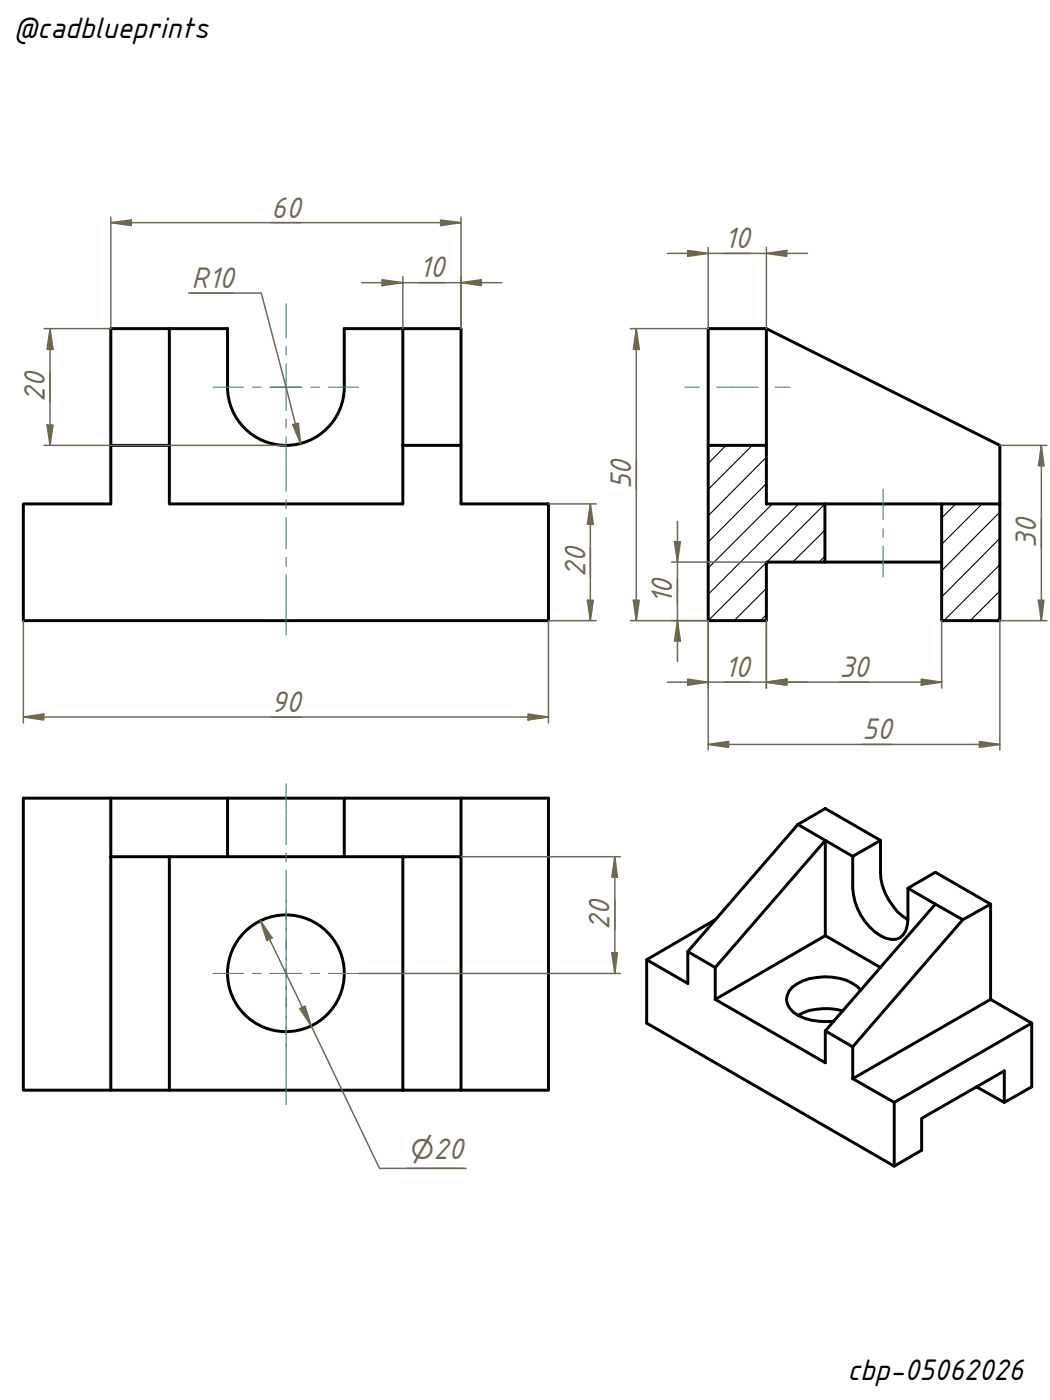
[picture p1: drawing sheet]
<svg xmlns="http://www.w3.org/2000/svg" width="180mm" height="240mm" viewBox="0 0 180 240" stroke-linecap="round" stroke-linejoin="round" font-family="sans-serif">
<defs><g id="words">
<g font-size="4.9">
<text x="2.4" y="6.5">@cadblueprints</text>
<text x="145.2" y="236.5">cbp-05062026</text>
</g>
<g font-size="4.9" fill="#6e6851">
<text x="46.5" y="37.3">60</text>
<text x="71.8" y="47.5">10</text>
<text x="124.1" y="42.5">10</text>
<text x="32.8" y="49.4">R10</text>
<text x="7.7" y="68.9" transform="rotate(-90 7.7 68.9)">20</text>
<text x="108.1" y="83.9" transform="rotate(-90 108.1 83.9)">50</text>
<text x="177.5" y="93.9" transform="rotate(-90 177.5 93.9)">30</text>
<text x="100.3" y="98.9" transform="rotate(-90 100.3 98.9)">20</text>
<text x="115.2" y="103.5" transform="rotate(-90 115.2 103.5)">10</text>
<text x="124.1" y="116">10</text>
<text x="143.8" y="116">30</text>
<text x="46.5" y="122">90</text>
<text x="147.8" y="126.7">50</text>
<text x="104.5" y="159.3" transform="rotate(-90 104.5 159.3)">20</text>
<text x="69.7" y="198.6">⌀20</text>
</g>
</g></defs>
<!-- layer: Hatch (GOST) -->
<g fill="none" stroke="#000" stroke-width=".19">
<path d="M124.4 76.3l-3.1 3.1M128.9 76.3l-7.6 7.6M131.3 78.3l-10 10.1M131.3 82.9l-10 10M132.3 86.3l-11 11M136.8 86.3l-15.5 15.5M141.4 95.3l-1.1 1M141.4 90.9l-5.6 5.4M141.4 86.3l-20.1 20M163.8 86.3l-2.4 2.5M168.3 86.3l-6.9 7M171.3 96.8l-9.6 9.5"/>
<path d="M171.3 92.3l-9.9 10M171.3 87.7l-9.9 10.1M131.3 105.3l-1 1M131.3 100.8l-5.5 5.5M171.3 105.7l-.5 .6M171.3 101.3l-5.1 5"/>
</g>
<!-- layer: Visible (GOST) -->
<g fill="none" stroke="#000" stroke-width=".51">
<path d="M19 56.3h10v20h-10zM29 56.3h10v10M69 56.3v30h-40v-10M131.3 56.3l40 20v10M19 76.3v10h-15v20h90v-20h-15v-10M39 66.3a10 10 0 0 0 10 10 10 10 0 0 0 10-10M59 66.3v-10h20v20h-10M121.3 76.3h10v10h10.1v10h-10.1v10h-10zM121.3 76.3v-20h10v20M141.4 86.3h20M141.4 96.3h20M161.4 86.3h9.9v20h-9.9z"/>
<path d="M19 136.8h20v10h20v-10h20M19 136.8h-15v50h15M19 136.8v10M39 136.8h20M79 136.8h15v50h-15M79 136.8v10M19 146.8h10v40h-10zM29 146.8h10M59 146.8h10M69 146.8h10v40h-10zM122.6 157.6l-11.8 6.9 7.1 4v-5.4M136.7 141.3l4.7 2.7-18.8 21.8-4.7-2.7z"/>
<path d="M136.7 141.3l4.7-2.8 9.5 5.5M146.1 146.7l4.8-2.7v5.5a10 10 0 0 0 4.7 8.1 3.2 3.2 0 0 1-2.1 3.4 4.6 4.6 0 0 1-3.6-1.3 10.6 10.6 0 0 1-3.8-7.5zM146.1 146.7l-4.7-2.7v16.3M155.6 157.6v-5.4l4.7-2.7 9.4 5.4v16.3M155.6 152.2l4.7 2.7M160.3 154.9l-18.9 21.7v5.5l-18.8-10.9M160.3 154.9l4.7 2.7M165 157.6l-18.9 21.8-4.7-2.8M169.7 154.9l-4.7 2.7M110.8 164.5v10.8l42.4 24.5 4.7-2.7v-5.5l14.2-8.1v5.4M122.6 165.8v5.4M141.4 160.3l9.5 5.5"/>
<path d="M141.4 160.3l-18.8 10.9M144.4 173.2a10.6 10.6 0 0 0-7.7 .8M146.1 179.4v5.4M147.5 169.7a7.8 7.8 0 0 0-6.3-2.3 8.6 8.6 0 0 0-5.4 1.7 2.66 2.66 0 0 0 .2 4.4 10 10 0 0 0 6.9 1.5M169.7 171.2l7.1 4.1v10.9l-4.7 2.7-4.8-2.7M169.7 171.2l-23.6 13.6M176.8 175.3l-23.6 13.6-7.1-4.1M29 186.8h40M153.2 188.9v10.9"/>
<circle cx="49" cy="166.8" r="10"/>
</g>
<!-- layer: Center Mark (GOST) -->
<g fill="none" stroke="#408080" stroke-width=".19">
<path d="M36.5 66.3h5.2M43.2 66.3h1.6M46.2 66.3h2.8h-2.5M51.5 66.3h-2.5h2.8M53.3 66.3h1.4M56.3 66.3h5.2M49 154.3v5.2M36.5 166.8h5.2M43.2 166.8h1.6M46.2 166.8h5.6M49 161v1.5M49 164v5.5"/>
<path d="M49 171v1.5M49 174v5.2M53.3 166.8h1.4M56.3 166.8h5.2"/>
</g>
<!-- layer: Centerline (GOST) -->
<g fill="none" stroke="#408080" stroke-width=".19">
<path d="M49 52.1v5.7M49 59.4v1.4M49 62.3v8M49 71.8v1.5M49 74.9v9.3M117.3 66.3h2.5M122.8 66.3h7.1M132.8 66.3h2.5M49 85.6v1.6M49 88.7v5.3M49 95.5v1.5M49 98.5v10.3"/>
<path d="M151.3 83.8v5.3M151.3 90.6v1.5M151.3 93.6v5.3M49 134.3v10.4M49 146.2v1.5M49 149.1v5.4M49 156.1v1.5M49 159.1v5.4M49 166v1.5M49 169v5.4M49 175.9v1.4M49 178.9v10.4"/>
</g>
<!-- layer: Dimension (GOST) -->
<path d="M51.8 172.6l1.5 3.2M69.7 200.2h9.7" fill="none" stroke="#6e6851" stroke-width=".25"/>
<path d="M51.4 172.8l.9-.4 1 3.4z" fill="#6e6851"/>
<path d="M44.6 157.8l1.6 3.1M51.4 172.8l.9-.4 1 3.4z" fill="none" stroke="#6e6851" stroke-width=".25"/>
<path d="M44.6 157.8l2 2.9-.9 .4z" fill="#6e6851"/>
<path d="M44.6 157.8l2 2.9-.9 .4zM105.3 154.2v5.1M46.2 160.9l5.6 11.7M53.3 175.8l11.7 24.4h14.9M105.3 163.2v3.6" fill="none" stroke="#6e6851" stroke-width=".25"/>
<path d="M104.8 163.2h1l-.5 3.6z" fill="#6e6851"/>
<path d="M105.3 146.8v3.5M104.8 163.2h1l-.5 3.6z" fill="none" stroke="#6e6851" stroke-width=".25"/>
<path d="M105.3 146.8l.5 3.5h-1z" fill="#6e6851"/>
<path d="M121.3 127.6h3.5M147.8 127.6h5M79 146.8h27.3M105.3 146.8l.5 3.5h-1zM105.3 150.3v12.9M61.5 166.8h44.8" fill="none" stroke="#6e6851" stroke-width=".25"/>
<path d="M121.3 127.6l3.5-.6v1.1z" fill="#6e6851"/>
<path d="M121.3 127.6l3.5-.6v1.1zM167.8 127.6h3.5" fill="none" stroke="#6e6851" stroke-width=".25"/>
<path d="M167.8 127l3.5 .6-3.5 .5z" fill="#6e6851"/>
<path d="M121.3 106.3v22.2M131.3 116.9h3.5M143.8 116.9h5M171.3 106.3v22.2M124.8 127.6h43M167.8 127l3.5 .6-3.5 .5z" fill="none" stroke="#6e6851" stroke-width=".25"/>
<path d="M131.3 116.9l3.5-.5v1z" fill="#6e6851"/>
<path d="M131.3 116.9l3.5-.5v1zM157.9 116.9h3.5" fill="none" stroke="#6e6851" stroke-width=".25"/>
<path d="M157.9 116.4l3.5 .5-3.5 .5z" fill="#6e6851"/>
<path d="M117.9 116.9h3.4M124.1 116.9h4.4M131.3 106.3v11.6M134.8 116.9h23.1M157.9 116.4l3.5 .5-3.5 .5zM161.4 106.3v11.6" fill="none" stroke="#6e6851" stroke-width=".25"/>
<path d="M117.9 116.4l3.4 .5-3.4 .5z" fill="#6e6851"/>
<path d="M117.9 116.4l3.4 .5-3.4 .5zM131.3 116.9h3.5" fill="none" stroke="#6e6851" stroke-width=".25"/>
<path d="M131.3 116.9l3.5-.5v1z" fill="#6e6851"/>
<path d="M114.4 116.9h3.5M121.3 116.9h10M121.3 106.3v11.6M131.3 116.9l3.5-.5v1zM131.3 106.3v11.6M134.8 116.9h3.6M4 122.9h3.5M46.5 122.9h5.1" fill="none" stroke="#6e6851" stroke-width=".25"/>
<path d="M4 122.9l3.5-.5v1z" fill="#6e6851"/>
<path d="M4 122.9l3.5-.5v1zM90.5 122.9h3.5" fill="none" stroke="#6e6851" stroke-width=".25"/>
<path d="M90.5 122.4l3.5 .5-3.5 .5z" fill="#6e6851"/>
<path d="M116.1 99.2v4.3M4 106.3v17.6M94 106.3v17.6M116.1 106.3v3.5M7.5 122.9h83M90.5 122.4l3.5 .5-3.5 .5z" fill="none" stroke="#6e6851" stroke-width=".25"/>
<path d="M116.1 106.3l.5 3.5h-1z" fill="#6e6851"/>
<path d="M116.1 92.8v3.5M116.1 106.3l.5 3.5h-1z" fill="none" stroke="#6e6851" stroke-width=".25"/>
<path d="M115.6 92.8h1l-.5 3.5z" fill="#6e6851"/>
<path d="M115.1 96.3h16.2M115.6 92.8h1l-.5 3.5zM116.1 89.3v3.5M116.1 96.3v10M178.4 88.8v5.1M115.1 106.3h6.2M116.1 109.8v3.5M178.4 102.9v3.4" fill="none" stroke="#6e6851" stroke-width=".25"/>
<path d="M177.9 102.9h1l-.5 3.4z" fill="#6e6851"/>
<path d="M178.4 76.3v3.5M177.9 102.9h1l-.5 3.4z" fill="none" stroke="#6e6851" stroke-width=".25"/>
<path d="M178.4 76.3l.5 3.5h-1z" fill="#6e6851"/>
<path d="M32.8 50.2h7.3M50.6 72.6l.9 3.4M171.3 76.3h8.1M178.4 76.3l.5 3.5h-1zM178.4 79.8v23.1M171.3 106.3h8.1" fill="none" stroke="#6e6851" stroke-width=".25"/>
<path d="M50.2 72.8l.9-.3 .4 3.5z" fill="#6e6851"/>
<path d="M32.3 50.2h12.5l5.8 22.4M8.6 63.8v5.1M8.6 72.8v3.5M50.2 72.8l.9-.3 .4 3.5z" fill="none" stroke="#6e6851" stroke-width=".25"/>
<path d="M8.1 72.8h1l-.5 3.5z" fill="#6e6851"/>
<path d="M8.6 56.3v3.6M8.1 72.8h1l-.5 3.5z" fill="none" stroke="#6e6851" stroke-width=".25"/>
<path d="M8.6 56.3l.5 3.6h-1z" fill="#6e6851"/>
<path d="M7.6 56.3h11.4M8.6 56.3l.5 3.6h-1zM8.6 59.9v12.9M117.9 43.4h3.4M124.1 43.4h4.4M7.6 76.3h41.3" fill="none" stroke="#6e6851" stroke-width=".25"/>
<path d="M117.9 42.9l3.4 .5-3.4 .5z" fill="#6e6851"/>
<path d="M117.9 42.9l3.4 .5-3.4 .5zM131.3 43.4h3.5" fill="none" stroke="#6e6851" stroke-width=".25"/>
<path d="M131.3 43.4l3.5-.5v1z" fill="#6e6851"/>
<path d="M114.4 43.4h3.5M121.3 43.4h10M121.3 42.4v13.9M131.3 43.4l3.5-.5v1zM131.3 42.4v13.9M134.8 43.4h3.6M101.2 86.3v3.5M101.2 93.8v5.1" fill="none" stroke="#6e6851" stroke-width=".25"/>
<path d="M101.2 86.3l.5 3.5h-1.1z" fill="#6e6851"/>
<path d="M101.2 86.3l.5 3.5h-1.1zM101.2 102.9v3.4" fill="none" stroke="#6e6851" stroke-width=".25"/>
<path d="M100.6 102.9h1.1l-.5 3.4z" fill="#6e6851"/>
<path d="M65.5 48.4h3.5M71.8 48.4h4.4M94 86.3h8.2M101.2 89.8v13.1M94 106.3h8.2M100.6 102.9h1.1l-.5 3.4z" fill="none" stroke="#6e6851" stroke-width=".25"/>
<path d="M65.5 47.9l3.5 .5-3.5 .5z" fill="#6e6851"/>
<path d="M65.5 47.9l3.5 .5-3.5 .5zM79 48.4h3.5" fill="none" stroke="#6e6851" stroke-width=".25"/>
<path d="M79 48.4l3.5-.5v1z" fill="#6e6851"/>
<path d="M19 38.1h3.5M46.5 38.1h5.1M62 48.4h3.5M69 48.4h10M69 47.4v8.9M79 48.4l3.5-.5v1zM79 47.4v8.9M82.5 48.4h3.5" fill="none" stroke="#6e6851" stroke-width=".25"/>
<path d="M19 38.1l3.5-.4v1z" fill="#6e6851"/>
<path d="M19 38.1l3.5-.4v1zM75.5 38.1h3.5" fill="none" stroke="#6e6851" stroke-width=".25"/>
<path d="M75.5 37.7l3.5 .4-3.5 .6z" fill="#6e6851"/>
<path d="M19 37.2v19.1M22.5 38.1h53M75.5 37.7l3.5 .4-3.5 .6zM79 37.2v19.1M109 56.3v3.6M109 78.8v5.1" fill="none" stroke="#6e6851" stroke-width=".25"/>
<path d="M109 56.3l.5 3.6h-1z" fill="#6e6851"/>
<path d="M109 56.3l.5 3.6h-1zM109 102.9v3.4" fill="none" stroke="#6e6851" stroke-width=".25"/>
<path d="M108.5 102.9h1l-.5 3.4z" fill="#6e6851"/>
<path d="M108 56.3h13.3M109 59.9v43M108 106.3h13.3M108.5 102.9h1l-.5 3.4z" fill="none" stroke="#6e6851" stroke-width=".25"/>
<use href="#words"/>
</svg>
